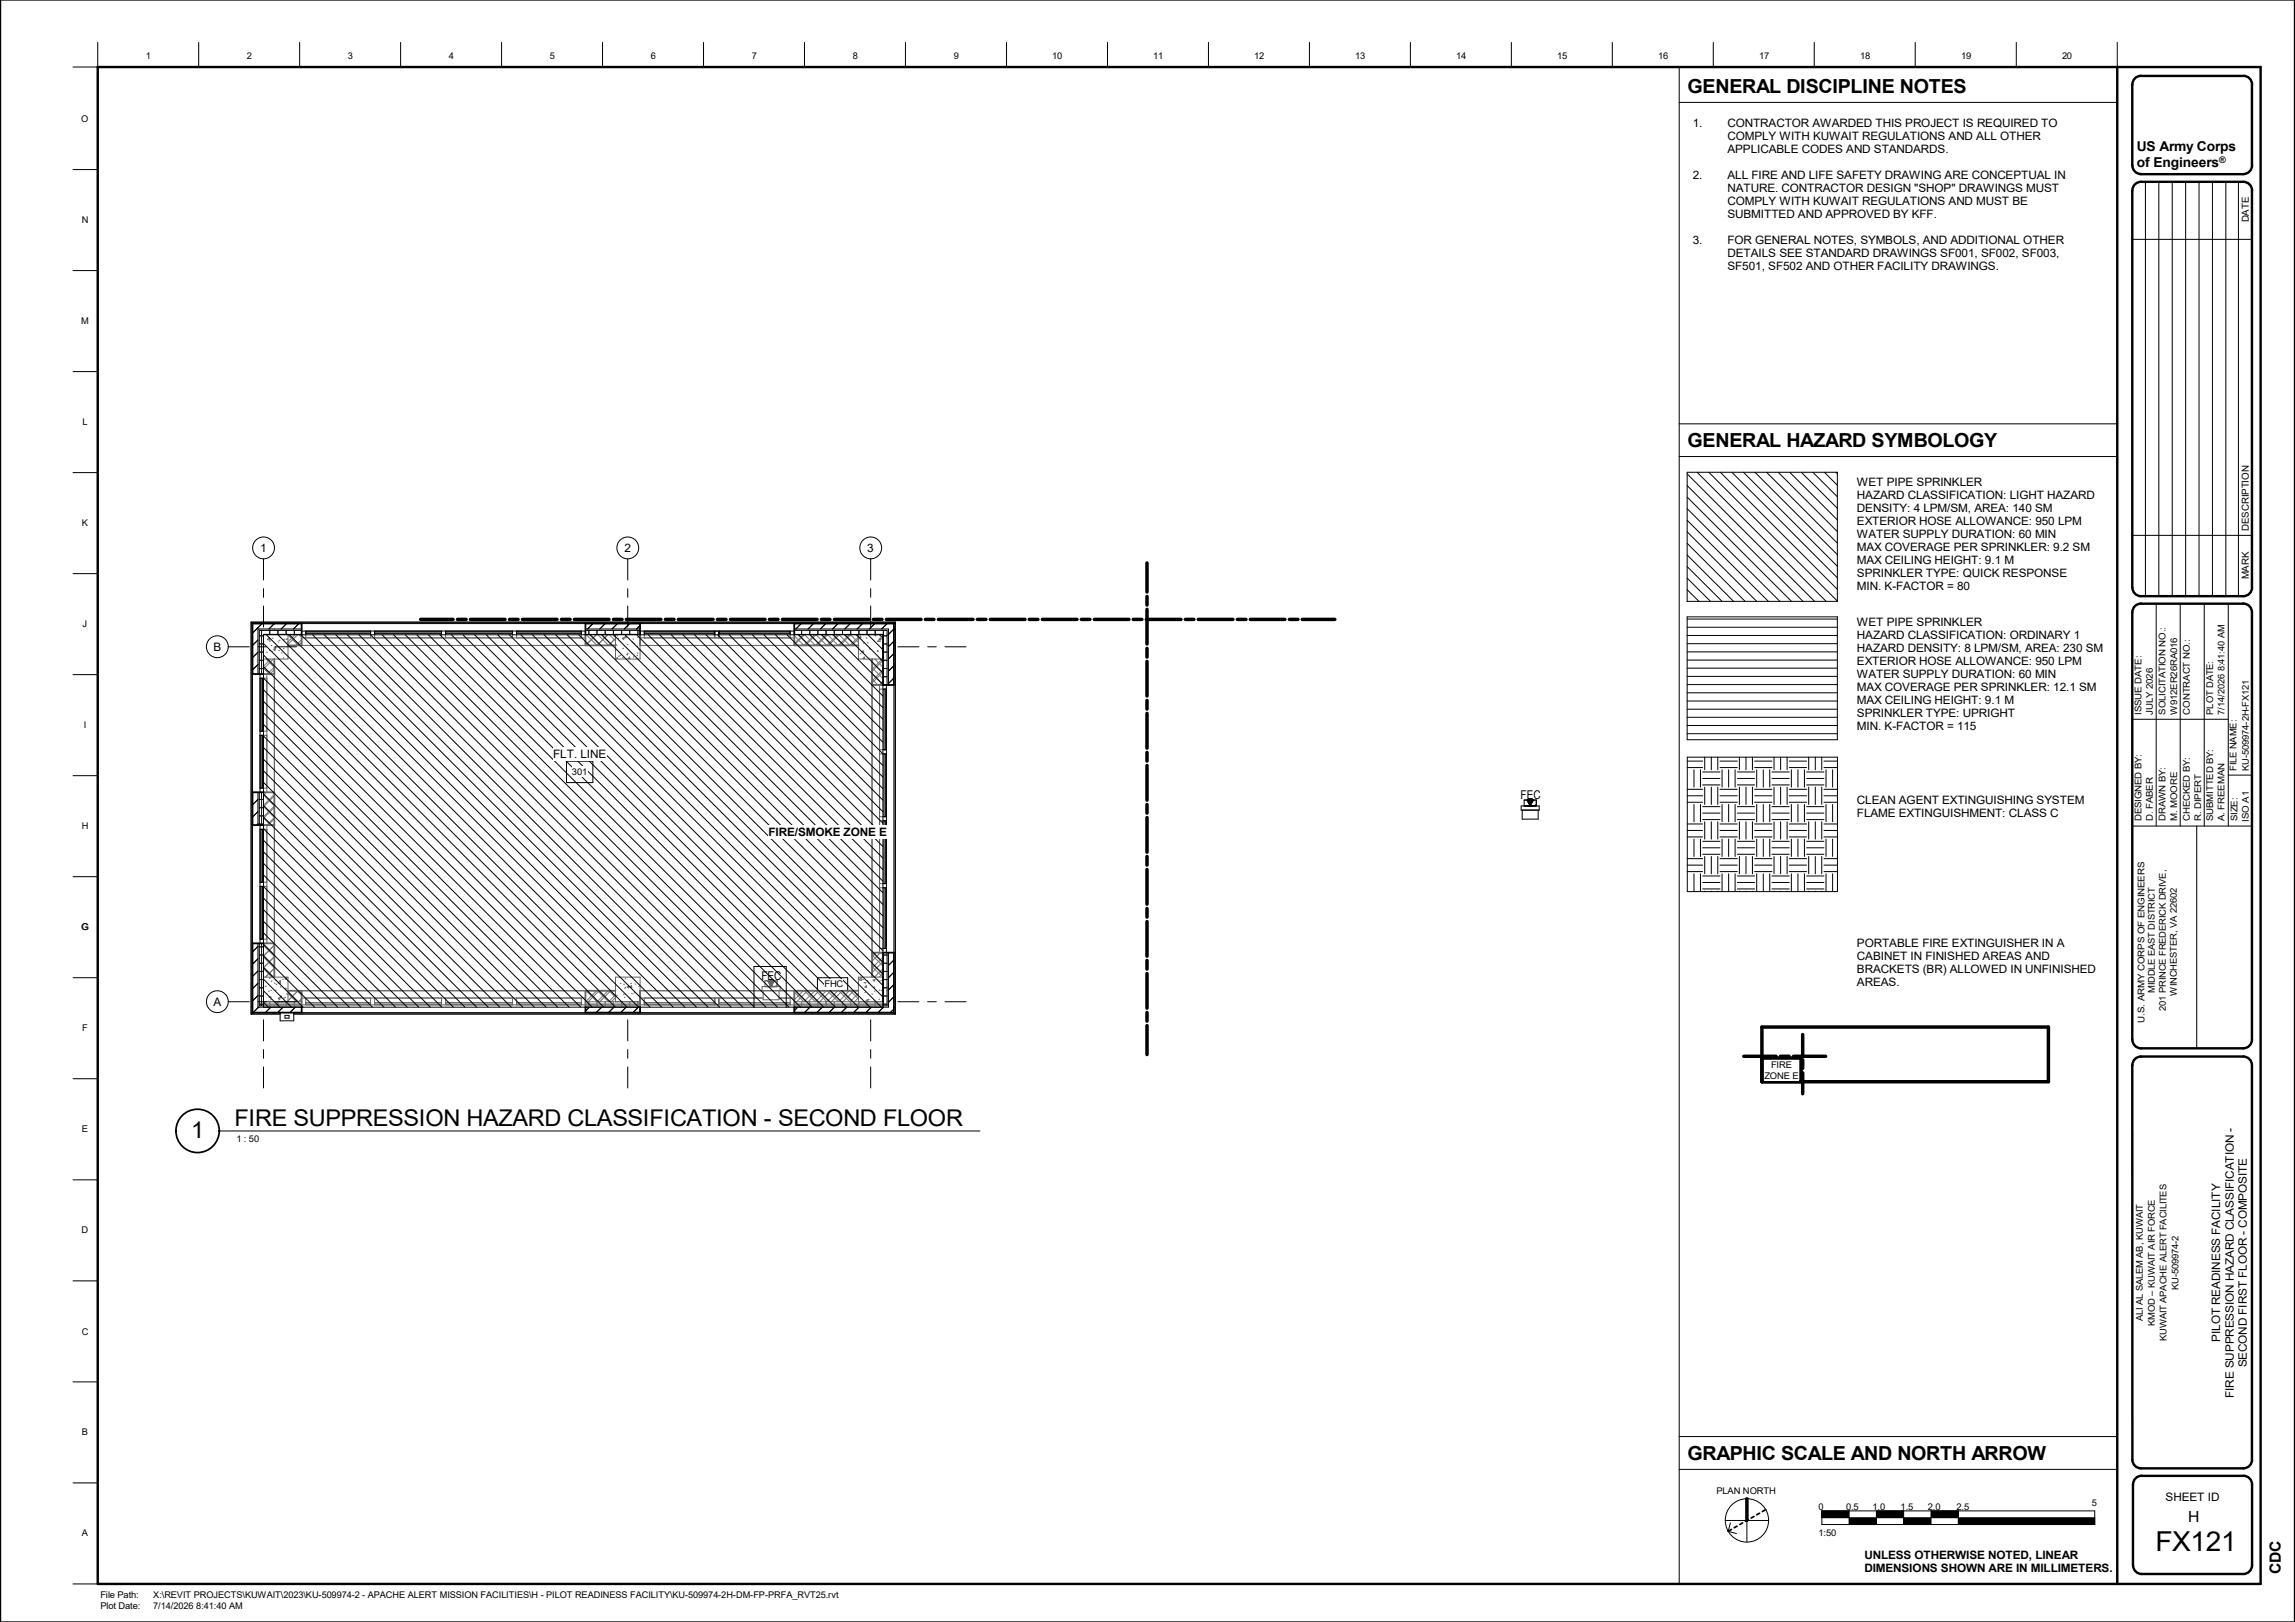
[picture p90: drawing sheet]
<svg xmlns="http://www.w3.org/2000/svg" width="841mm" height="594mm" viewBox="0 0 841 594" stroke-linecap="round" stroke-linejoin="round" font-family="sans-serif">
<defs><g id="words">
<text font-size="10.1" x="789.9" y="567.9">FX121</text>
<g font-size="8.4">
<text x="85.9" y="412.2">FIRE SUPPRESSION HAZARD CLASSIFICATION -</text>
<text x="285.1" y="412.2">SECOND FLOOR</text>
<text x="70.1" y="417">1</text>
</g>
<g font-size="7.1">
<text x="618.4" y="34">GENERAL DISCIPLINE NOTES</text>
<text x="618.4" y="163.7">GENERAL HAZARD SYMBOLOGY</text>
<text x="618.4" y="534.7">GRAPHIC SCALE AND NORTH ARROW</text>
</g>
<g font-size="5.6">
<text x="801.8" y="557.4">H</text>
<text x="835.8" y="576.7" transform="rotate(-90 835.8 576.7)">CDC</text>
</g>
<g font-size="5">
<text x="783.1" y="55.5">US Army Corps</text>
<text x="783.1" y="61.3">of Engineers</text>
</g>
<g font-size="4.4">
<text x="557.2" y="292.6">FEC</text>
<text x="279" y="358.8">FEC</text>
</g>
<g font-size="4.3">
<text x="95.3" y="202.1">1</text>
<text x="228.8" y="202.1">2</text>
<text x="317.8" y="202.1">3</text>
<text x="78.2" y="238.3">B</text>
<text x="202.7" y="277.6">FLT. LINE</text>
<text x="78.2" y="368.3">A</text>
<text x="813.6" y="491.5" transform="rotate(-90 813.6 491.5)">PILOT READINESS FACILITY</text>
<text x="793.6" y="549.7">SHEET ID</text>
</g>
<g font-size="4.2">
<text x="620.4" y="46.4">1.</text>
<text x="633.1" y="46.4">CONTRACTOR AWARDED THIS PROJECT IS REQUIRED TO</text>
<text x="633.1" y="51.2">COMPLY WITH KUWAIT REGULATIONS AND ALL OTHER</text>
<text x="633" y="56">APPLICABLE CODES AND STANDARDS.</text>
<text x="620.4" y="65.5">2.</text>
<text x="633" y="65.5">ALL FIRE AND LIFE SAFETY DRAWING ARE CONCEPTUAL IN</text>
<text x="633.1" y="70.3">NATURE. CONTRACTOR DESIGN &quot;SHOP&quot; DRAWINGS MUST</text>
<text x="633.1" y="75">COMPLY WITH KUWAIT REGULATIONS AND MUST BE</text>
<text x="633.1" y="79.8">SUBMITTED AND APPROVED BY KFF.</text>
<text x="620.4" y="89.3">3.</text>
<text x="633.1" y="89.3">FOR GENERAL NOTES, SYMBOLS, AND ADDITIONAL OTHER</text>
<text x="633.1" y="94.1">DETAILS SEE STANDARD DRAWINGS SF001, SF002, SF003,</text>
<text x="633.1" y="98.8">SF501, SF502 AND OTHER FACILITY DRAWINGS.</text>
<text x="680.5" y="177.9">WET PIPE SPRINKLER</text>
<text x="680.5" y="182.7">HAZARD CLASSIFICATION: LIGHT HAZARD</text>
<text x="680.5" y="187.5">DENSITY: 4 LPM/SM, AREA: 140 SM</text>
<text x="680.5" y="192.2">EXTERIOR HOSE ALLOWANCE: 950 LPM</text>
<text x="680.5" y="197">WATER SUPPLY DURATION: 60 MIN</text>
<text x="680.5" y="201.8">MAX COVERAGE PER SPRINKLER: 9.2 SM</text>
<text x="680.5" y="206.5">MAX CEILING HEIGHT: 9.1 M</text>
<text x="680.5" y="211.3">SPRINKLER TYPE: QUICK RESPONSE</text>
<text x="680.5" y="216">MIN. K-FACTOR = 80</text>
<text x="680.5" y="229.4">WET PIPE SPRINKLER</text>
<text x="680.5" y="234.2">HAZARD CLASSIFICATION: ORDINARY 1</text>
<text x="680.5" y="238.9">HAZARD DENSITY: 8 LPM/SM, AREA: 230 SM</text>
<text x="680.5" y="243.7">EXTERIOR HOSE ALLOWANCE: 950 LPM</text>
<text x="680.5" y="248.5">WATER SUPPLY DURATION: 60 MIN</text>
<text x="680.5" y="253.2">MAX COVERAGE PER SPRINKLER: 12.1 SM</text>
<text x="680.5" y="258">MAX CEILING HEIGHT: 9.1 M</text>
<text x="680.5" y="262.8">SPRINKLER TYPE: UPRIGHT</text>
<text x="680.5" y="267.5">MIN. K-FACTOR = 115</text>
<text x="680.5" y="294.3">CLEAN AGENT EXTINGUISHING SYSTEM</text>
<text x="680.5" y="299.1">FLAME EXTINGUISHMENT: CLASS C</text>
<text x="281.6" y="306.4">FIRE/SMOKE ZONE E</text>
<text x="680.5" y="346.8">PORTABLE FIRE EXTINGUISHER IN A</text>
<text x="680.5" y="351.5">CABINET IN FINISHED AREAS AND</text>
<text x="680.5" y="356.3">BRACKETS (BR) ALLOWED IN UNFINISHED</text>
<text x="680.5" y="361">AREAS.</text>
<text x="823.4" y="500.8" transform="rotate(-90 823.4 500.8)">SECOND FIRST FLOOR - COMPOSITE</text>
<text x="818.6" y="512" transform="rotate(-90 818.6 512)">FIRE SUPPRESSION HAZARD CLASSIFICATION -</text>
<text x="683.2" y="570.8">UNLESS OTHERWISE NOTED, LINEAR</text>
<text x="683.2" y="575.8">DIMENSIONS SHOWN ARE IN MILLIMETERS.</text>
</g>
<g font-size="3.5">
<text x="824.1" y="81.4" transform="rotate(-90 824.1 81.4)">DATE</text>
<text x="824.1" y="194.4" transform="rotate(-90 824.1 194.4)">DESCRIPTION</text>
<text x="824.1" y="212.2" transform="rotate(-90 824.1 212.2)">MARK</text>
</g>
<g font-size="3.4">
<text x="53.5" y="21.5">1</text>
<text x="90.5" y="21.5">2</text>
<text x="127.5" y="21.5">3</text>
<text x="164.5" y="21.5">4</text>
<text x="201.5" y="21.5">5</text>
<text x="238.5" y="21.5">6</text>
<text x="275.5" y="21.5">7</text>
<text x="312.5" y="21.5">8</text>
<text x="349.5" y="21.5">9</text>
<text x="385.6" y="21.5">10</text>
<text x="422.6" y="21.5">11</text>
<text x="459.6" y="21.5">12</text>
<text x="496.6" y="21.5">13</text>
<text x="533.7" y="21.5">14</text>
<text x="570.7" y="21.5">15</text>
<text x="607.7" y="21.5">16</text>
<text x="644.7" y="21.5">17</text>
<text x="681.7" y="21.5">18</text>
<text x="718.6" y="21.5">19</text>
<text x="755.6" y="21.5">20</text>
<text x="29.8" y="44.6">O</text>
<text x="29.9" y="81.6">N</text>
<text x="29.8" y="118.6">M</text>
<text x="30.2" y="155.6">L</text>
<text x="30" y="192.6">K</text>
<text x="30.3" y="229.6">J</text>
<text x="784.8" y="261.7" transform="rotate(-90 784.8 261.7)">ISSUE DATE:</text>
<text x="788.9" y="261.7" transform="rotate(-90 788.9 261.7)">JULY 2026</text>
<text x="793.6" y="261.7" transform="rotate(-90 793.6 261.7)">SOLICITATION NO.:</text>
<text x="797.8" y="261.7" transform="rotate(-90 797.8 261.7)">W912ER26RA016</text>
<text x="802.4" y="261.7" transform="rotate(-90 802.4 261.7)">CONTRACT NO.:</text>
<text x="811.1" y="261.7" transform="rotate(-90 811.1 261.7)">PLOT DATE:</text>
<text x="815.2" y="261.7" transform="rotate(-90 815.2 261.7)">7/14/2026 8:41:40 AM</text>
<text x="30.7" y="266.6">I</text>
<text x="209.6" y="283.8">301</text>
<text x="819.6" y="282.3" transform="rotate(-90 819.6 282.3)">FILE NAME:</text>
<text x="824.1" y="282.3" transform="rotate(-90 824.1 282.3)">KU-509974-2H-FX121</text>
<text x="29.9" y="303.6">H</text>
<text x="784.8" y="300.8" transform="rotate(-90 784.8 300.8)">DESIGNED BY:</text>
<text x="788.9" y="300.8" transform="rotate(-90 788.9 300.8)">D. FABER</text>
<text x="793.6" y="300.8" transform="rotate(-90 793.6 300.8)">DRAWN BY:</text>
<text x="797.8" y="300.8" transform="rotate(-90 797.8 300.8)">M. MOORE</text>
<text x="802.4" y="300.8" transform="rotate(-90 802.4 300.8)">CHECKED BY:</text>
<text x="806.6" y="300.8" transform="rotate(-90 806.6 300.8)">R. DIPERT</text>
<text x="811.1" y="300.8" transform="rotate(-90 811.1 300.8)">SUBMITTED BY:</text>
<text x="815.2" y="300.8" transform="rotate(-90 815.2 300.8)">A. FREEMAN</text>
<text x="820" y="300.8" transform="rotate(-90 820 300.8)">SIZE:</text>
<text x="824.1" y="300.9" transform="rotate(-90 824.1 300.9)">ISO A1</text>
<text x="29.8" y="340.6">G</text>
<text x="302.1" y="361.6">FHC</text>
<text x="789.7" y="363.8" transform="rotate(-90 789.7 363.8)">MIDDLE EAST DISTRICT</text>
<text x="797.7" y="364.6" transform="rotate(-90 797.7 364.6)">WINCHESTER, VA 22602</text>
<text x="793.7" y="370.2" transform="rotate(-90 793.7 370.2)">201 PRINCE FREDERICK DRIVE,</text>
<text x="30.1" y="377.6">F</text>
<text x="785.8" y="374.5" transform="rotate(-90 785.8 374.5)">U.S. ARMY CORPS OF ENGINEERS</text>
<text x="646.6" y="395.1">ZONE E</text>
<text x="649" y="391.2">FIRE</text>
<text x="30" y="414.7">E</text>
<text x="86.6" y="418.1">1 : 50</text>
<text x="29.9" y="451.7">D</text>
<text x="798.3" y="472.5" transform="rotate(-90 798.3 472.5)">KU-509974-2</text>
<text x="785.2" y="483.9" transform="rotate(-90 785.2 483.9)">ALI AL SALEM AB, KUWAIT</text>
<text x="789.7" y="485.6" transform="rotate(-90 789.7 485.6)">KMOD – KUWAIT AIR FORCE</text>
<text x="29.9" y="488.8">C</text>
<text x="794" y="491.3" transform="rotate(-90 794 491.3)">KUWAIT APACHE ALERT FACILITES</text>
<text x="30" y="525.7">B</text>
<text x="629" y="547.1">PLAN NORTH</text>
<text x="766.5" y="551.6">5</text>
<text x="666.4" y="552.9">0</text>
<text x="676.5" y="552.9">0.5</text>
<text x="686.2" y="552.9">1.0</text>
<text x="696.5" y="552.9">1.5</text>
<text x="706.5" y="552.9">2.0</text>
<text x="717" y="552.9">2.5</text>
<text x="30" y="562.7">A</text>
<text x="666.4" y="562.4">1:50</text>
<text x="36.8" y="585.4">File Path:</text>
<text x="56.1" y="585.4">X:\REVIT PROJECTS\KUWAIT\2023\KU-509974-2 - APACHE ALERT MISSION FACILITIES\H - PILOT READINESS FACILITY\KU-509974-2H-DM-FP-PRFA_RVT25.rvt</text>
<text x="36.8" y="589.5">Plot Date:</text>
<text x="56.1" y="589.5">7/14/2026 8:41:40 AM</text>
</g>
<text font-size="3.3" x="813.3" y="59.8">®</text>
</g></defs>
<g fill="none" stroke="#000" stroke-width=".37">
<path d="M618.3 177.8l42.4 42.5M618.3 173.6l46.7 46.7M618.3 173h55v47.3h-55zM621.9 173l47.3 47.3M626.2 173l47.1 47.1M630.4 173l42.9 42.9M634.7 173l38.6 38.6M638.9 173l34.4 34.4M643.1 173l30.2 30.2M647.4 173l25.9 25.9M651.6 173l21.7 21.7M655.9 173l17.4 17.4"/>
<path d="M660.1 173l13.2 13.2M664.3 173l9 8.9M668.6 173l4.7 4.7M672.8 173l.5 .5M618.3 199l21.2 21.3M618.3 194.8l25.5 25.5M618.3 190.5l29.7 29.8M618.3 186.3l34 34M618.3 182.1l38.2 38.2M618.3 216l4.3 4.3M618.3 211.8l8.5 8.5M618.3 207.5l12.8 12.8"/>
<path d="M618.3 203.3l17 17M618.3 220.2v.1M618.3 226.7h55M618.3 229.7h55M618.3 232.7h55M618.3 235.8h55M618.3 238.8h55M618.3 225.9h55v45h-55zM618.3 241.8h55M618.3 244.7h55M618.3 247.7h55M618.3 250.7h55"/>
<path d="M618.3 253.7h55M618.3 256.8h55M618.3 259.8h55M618.3 262.7h55M618.3 265.7h55M618.3 268.7h55M618.3 278.8h5.7M618.3 277.3h55.1v49.3h-55.1zM624.7 277.3v4.6M627.1 277.3v4.6M629.5 277.3v4.6M630.3 278.8h6.4"/>
<path d="M637.4 277.3v4.6M639.8 277.3v4.6M642.2 277.3v4.6M643 278.8h6.4M650.1 277.3v4.6M652.5 277.3v4.6M654.9 277.3v4.6M655.7 278.8h6.4M662.8 277.3v4.6M665.2 277.3v4.6M667.6 277.3v4.6M668.4 278.8h5"/>
<path d="M618.3 281.1h5.7M618.3 293.8h5.7M618.3 291.5h5.7M618.3 289.1h5.7M620.8 281.9v6.4M620.8 294.6v6.4M623.1 281.9v6.4M623.1 294.6v6.4M624 287.5h6.3M624 285.1h6.3M624 297.8h6.3M624 282.7h6.3"/>
<path d="M624 295.4h6.3M624.7 288.3v6.3M627.1 288.3v6.3M629.5 288.3v6.3M630.3 281.1h6.4M630.3 293.8h6.4M630.3 291.5h6.4M630.3 289.1h6.4M631.1 281.9v6.4M631.1 294.6v6.4M633.5 281.9v6.4M633.5 294.6v6.4"/>
<path d="M635.8 281.9v6.4M635.8 294.6v6.4M636.7 287.5h6.3M636.7 285.1h6.3M636.7 297.8h6.3M636.7 282.7h6.3M636.7 295.4h6.3M637.4 288.3v6.3M639.8 288.3v6.3M642.2 288.3v6.3M643 281.1h6.4M643 293.8h6.4"/>
<path d="M643 291.5h6.4M643 289.1h6.4M643.8 281.9v6.4M643.8 294.6v6.4M646.2 281.9v6.4M646.2 294.6v6.4M648.5 281.9v6.4M648.5 294.6v6.4M649.4 287.5h6.3M649.4 285.1h6.3M649.4 297.8h6.3M649.4 282.7h6.3"/>
<path d="M649.4 295.4h6.3M650.1 288.3v6.3M652.5 288.3v6.3M654.9 288.3v6.3M655.7 281.1h6.4M655.7 293.8h6.4M655.7 291.5h6.4M655.7 289.1h6.4M656.5 281.9v6.4M656.5 294.6v6.4M658.9 281.9v6.4M658.9 294.6v6.4"/>
<path d="M661.2 281.9v6.4M661.2 294.6v6.4M662.1 287.5h6.3M662.1 285.1h6.3M662.1 297.8h6.3M662.1 282.7h6.3M662.1 295.4h6.3M662.8 288.3v6.3M665.2 288.3v6.3M667.6 288.3v6.3M668.4 281.1h5M668.4 293.8h5"/>
<path d="M668.4 291.5h5M668.4 289.1h5M669.2 281.9v6.4M669.2 294.6v6.4M671.6 281.9v6.4M671.6 294.6v6.4M618.3 306.5h5.7M618.3 319.2h5.7M618.3 304.2h5.7M618.3 316.9h5.7M618.3 301.8h5.7M618.3 314.5h5.7"/>
<path d="M620.8 307.3v6.4M623.1 307.3v6.4M624 300.2h6.3M624 312.9h6.3M624 310.5h6.3M624 308.1h6.3M624.7 301v6.3M624.7 313.7v6.3M627.1 301v6.3M627.1 313.7v6.3M629.5 301v6.3M629.5 313.7v6.3"/>
<path d="M630.3 306.5h6.4M630.3 319.2h6.4M630.3 304.2h6.4M630.3 316.9h6.4M630.3 301.8h6.4M630.3 314.5h6.4M631.1 307.3v6.4M633.5 307.3v6.4M635.8 307.3v6.4M636.7 300.2h6.3M636.7 312.9h6.3M636.7 310.5h6.3"/>
<path d="M636.7 308.1h6.3M637.4 301v6.3M637.4 313.7v6.3M639.8 301v6.3M639.8 313.7v6.3M642.2 301v6.3M642.2 313.7v6.3M643 306.5h6.4M643 319.2h6.4M643 304.2h6.4M643 316.9h6.4M643 301.8h6.4"/>
<path d="M643 314.5h6.4M643.8 307.3v6.4M646.2 307.3v6.4M648.5 307.3v6.4M649.4 300.2h6.3M649.4 312.9h6.3M649.4 310.5h6.3M649.4 308.1h6.3M650.1 301v6.3M650.1 313.7v6.3M652.5 301v6.3M652.5 313.7v6.3"/>
<path d="M654.9 301v6.3M654.9 313.7v6.3M655.7 306.5h6.4M655.7 319.2h6.4M655.7 304.2h6.4M655.7 316.9h6.4M655.7 301.8h6.4M655.7 314.5h6.4M656.5 307.3v6.4M658.9 307.3v6.4M661.2 307.3v6.4M662.1 300.2h6.3"/>
<path d="M662.1 312.9h6.3M662.1 310.5h6.3M662.1 308.1h6.3M662.8 301v6.3M662.8 313.7v6.3M665.2 301v6.3M665.2 313.7v6.3M667.6 301v6.3M667.6 313.7v6.3M668.4 306.5h5M668.4 319.2h5M668.4 304.2h5"/>
<path d="M668.4 316.9h5M668.4 301.8h5M668.4 314.5h5M669.2 307.3v6.4M671.6 307.3v6.4M620.8 320v6.4M623.1 320v6.4M624 325.6h6.3M624 323.2h6.3M624 320.8h6.3M624.7 326.4v.2M627.1 326.4v.2"/>
<path d="M629.5 326.4v.2M631.1 320v6.4M633.5 320v6.4M635.8 320v6.4M636.7 325.6h6.3M636.7 323.2h6.3M636.7 320.8h6.3M637.4 326.4v.2M639.8 326.4v.2M642.2 326.4v.2M643.8 320v6.4M646.2 320v6.4"/>
<path d="M648.5 320v6.4M649.4 325.6h6.3M649.4 323.2h6.3M649.4 320.8h6.3M650.1 326.4v.2M652.5 326.4v.2M654.9 326.4v.2M656.5 320v6.4M658.9 320v6.4M661.2 320v6.4M662.1 325.6h6.3M662.1 323.2h6.3"/>
<path d="M662.1 320.8h6.3M662.8 326.4v.2M665.2 326.4v.2M667.6 326.4v.2M669.2 320v6.4M671.6 320v6.4"/>
</g>
<path d="M281.4 359.2h2.4v2.1h-2.4z" fill="#656565"/>
<path d="M559.6 293h2.4v2.1h-2.4z" fill="#000"/>
<g fill="#fff">
<path d="M94.5 368.9h233.1v2h-233.1z"/>
<path d="M105.5 362.9h209.1v4h-209.1z"/>
<path d="M96.6 366.9h228.5v1.5h-228.5z"/>
<path d="M325.6 230.4h2v138.5h-2z"/>
<path d="M319.6 241.4h4v116.5h-4z"/>
<path d="M323.6 232.4h1.5v134.5h-1.5z"/>
<path d="M105.5 232.4h209.1v4h-209.1z"/>
<path d="M94.5 228.4h233.1v2h-233.1z"/>
<path d="M96.6 230.9h228.5v1.5h-228.5z"/>
<path d="M96.6 241.4h3.9v116.5h-3.9z"/>
<path d="M92.5 228.4h2v142.5h-2z"/>
<path d="M95 230.9h1.6v137.5h-1.6z"/>
<path d="M225.6 357.9h9v9h-9z"/>
<path d="M96.6 357.9h8.9v9h-8.9z"/>
<path d="M96.6 232.4h8.9v9h-8.9z"/>
<path d="M314.6 232.4h9v9h-9z"/>
<path d="M314.6 357.9h9v9h-9z"/>
<path d="M225.6 232.4h9v9h-9z"/>
</g>
<g fill="none" stroke="#747474" stroke-width=".37">
<path d="M105.5 232.6l3.8 3.8M109.1 232.5l-3.6 3.5M109.6 232.5l.9 .9M110.5 235.2l-1.1 1.2M214.5 236.3l.1 .1M214.9 232.5l3.9 3.9 3.9-3.9M218.5 232.5l-3.9 3.9M219.1 232.5l3.9 3.9M223.3 232.5l2.3 2.2M225.6 233.9l-2.5 2.5M291.1 232.9l3.5 3.5M294.3 232.5l-3.2 3.2"/>
<path d="M294.9 232.5l3.9 3.9M298.5 232.5l-3.9 3.9M299.1 232.5l3.9 3.9M302.7 232.5l-3.9 3.9M303.3 232.5l3.9 3.9M306.9 232.5l-3.9 3.9M307.5 232.5l3.9 3.9M311.1 232.5l-3.8 3.9M311.7 232.5l2.9 2.8M314.6 233.3l-3.2 3.1M96.6 244.6l2.2 2.3M97.5 241.4l3 3"/>
<path d="M100.2 241.4l-3.6 3.6M100.5 245.2l-1.6 1.7M319.6 248.8l2.1 2.1M319.6 244.6l4 3.9M320.6 241.4l3 2.9M323.3 241.4l-3.7 3.7M323.6 245.3l-4 4M323.6 249.5l-1.4 1.4M96.6 299.4l2.8 2.8M96.6 295.2l3.9 4M96.6 291l3.9 4M97.7 290.2l-1.1 1.1"/>
<path d="M100 290.2l.5 .5M100.5 291.5l-3.9 4M100.5 295.7l-3.9 4M100.5 299.9l-2.2 2.3M96.6 354.1l3.7 3.8M96.6 349.9l3.9 4M96.6 345.7l3.9 4M97.1 345.5l-.5 .5M100.5 350.5l-3.9 4M100.5 354.7l-3.2 3.2M100.5 346.2l-3.9 4.1M319.6 354l3.9 3.9"/>
<path d="M319.6 349.8l4 4M321.1 348.9l-1.5 1.5M322.9 348.9l.7 .7M323.6 354.8l-3.1 3.1M323.6 350.6l-4 4M96.6 367.8h13.9M98.8 366.9v1.5M101.9 366.9v1.5M104.9 366.9v1.5M105.5 363.1l3.9 3.8 1.1-1.2M107.9 366.9v1.5M109.2 362.9l-3.7 3.6"/>
<path d="M109.6 362.9l.9 1M214.5 366.9h.1M214.5 367.8h20.1M214.8 362.9l4 4M215.8 366.9v1.5M218.6 362.9l-4 4M218.8 366.9v1.5M219 362.9l4 4M221.8 366.9v1.5M222.8 362.9l-4 4M223.2 362.9l2.4 2.4M224.8 366.9v1.5"/>
<path d="M225.6 364.4l-2.5 2.5M227.8 366.9v1.5M230.8 366.9v1.5M233.8 366.9v1.5M291.1 363.4l3.5 3.5M291.1 367.8h32.5M293.8 366.9v1.5M294.4 362.9l-3.3 3.3M294.8 362.9l4 4M296.8 366.9v1.5M298.6 362.9l-4 4M299 362.9l4 4"/>
<path d="M299.7 366.9v1.5M302.7 366.9v1.5M302.8 362.9l-4 4M303.2 362.9l4 4M305.7 366.9v1.5M307 362.9l-4 4M307.4 362.9l4 4M308.7 366.9v1.5M311.2 362.9l-3.9 4M311.6 362.9l3 2.9M311.7 366.9v1.5M314.6 363.8l-3.2 3.1"/>
<path d="M314.7 366.9v1.5M317.7 366.9v1.5M320.7 366.9v1.5"/>
</g>
<g fill="none" stroke="#737373" stroke-width=".37">
<path d="M105.7 232.5l3.9 3.9M108.1 232.5l-2.6 2.5M110 232.5l.5 .5M110.5 234.3l-2 2.1M214.5 235.2l1.2 1.2M216.1 232.5l3.9 3.9M218.4 232.5l-3.9 3.8M220.3 232.5l3.9 3.9M222.7 232.5l-3.9 3.9M224.6 232.5l1 1M225.6 233.8l-2.6 2.6M291.1 235.3l1 1.1"/>
<path d="M292.4 232.5l3.9 3.9M294.8 232.5l-3.7 3.7M296.7 232.5l3.9 3.9M299 232.5l-3.9 3.9M300.9 232.5l3.9 3.9M303.3 232.5l-3.9 3.9M305.2 232.5l3.9 3.9M307.5 232.5l-3.9 3.9M309.4 232.5l3.9 3.9M311.8 232.5l-3.9 3.9M313.7 232.5l.9 .9M314.6 233.9l-2.5 2.5"/>
<path d="M96.6 244.5l2.3 2.4M97.7 241.4l2.8 2.9M99.2 241.4l-2.6 2.7M100.5 244.3l-2.5 2.6M319.6 246.9l4 4M319.6 242.6l4 4M319.8 241.4l-.2 .3M322.6 241.4l1 1M323.6 241.9l-4 4M323.6 246.2l-4 3.9M323.6 250.4l-.5 .5M96.6 291.2l3.9 4-3.9 4"/>
<path d="M96.6 299.6l2.5 2.6M96.6 295.4l3.9 4M97.1 290.2l-.5 .5M99.8 290.2l.7 .7M100.5 291l-3.9 4M100.5 299.5l-2.7 2.7M96.6 346.3l3.9 4.1-3.9 4M96.6 354.8l3.1 3.1M96.6 350.6l3.9 4M96.9 345.5l-.3 .4M100 345.5l.5 .6-3.9 4M100.5 354.6l-3.3 3.3"/>
<path d="M319.6 357.2l.7 .7M319.6 352.9l4 4.1M319.7 348.9l3.9 3.8M322.7 348.9l-3.1 3.1M323.6 356.5l-1.4 1.4M323.6 352.2l-4 4M96.6 367.8h13.9M98.8 366.9v1.5M101.9 366.9v1.5M104.9 366.9v1.5M105.5 363.8l3.1 3.1M107.9 366.9v1.5"/>
<path d="M108.9 362.9l1.6 1.7M109.2 362.9l-3.7 3.7M110.5 365.8l-1 1.1M214.5 366.7l.2 .2M214.5 367.8h20.1M215 362.9l3.9 4M215.3 362.9l-.8 .7M215.8 366.9v1.5M218.8 366.9v1.5M219.2 362.9l4 4M219.5 362.9l-3.9 4M221.8 366.9v1.5"/>
<path d="M223.4 362.9l2.2 2.1M223.8 362.9l-4 4M224.8 366.9v1.5M225.6 365.4l-1.6 1.5M227.8 366.9v1.5M230.8 366.9v1.5M233.8 366.9v1.5M291.1 366.9h.1M291.1 367.8h32.5M291.3 362.9l4 4M291.7 362.9l-.6 .6M293.8 366.9v1.5"/>
<path d="M295.6 362.9l4 4M295.9 362.9l-4 4M296.8 366.9v1.5M299.7 366.9v1.5M299.8 362.9l4 4M300.2 362.9l-4 4M302.7 366.9v1.5M304 362.9l4.1 4M304.4 362.9l-4 4M305.7 366.9v1.5M308.3 362.9l4 4M308.7 362.9l-4 4"/>
<path d="M308.7 366.9v1.5M311.7 366.9v1.5M312.5 362.9l2.1 2M312.9 362.9l-4 4M314.6 365.5l-1.5 1.4M314.7 366.9v1.5M317.7 366.9v1.5M320.7 366.9v1.5"/>
</g>
<g fill="none" stroke="#656565" stroke-width=".37">
<path d="M96.6 234.9l.1 .1M97.7 238.8l.3 .2M98.7 233.5l.1 .9-.8-.1zM99 238.2l-.3 .1M99.1 234.8l-.3 .1M99.4 236.3l.3 .3M99.7 233.7l.3 .1M99.9 238.5l-.3 .1M100.2 237.9l.7-.2-.2 .6zM100.9 236.8l.1 .6h-.5zM101.9 235l.3 .2M102.4 238.2l-.2 .1"/>
<path d="M102.6 234.5l-.3 .1M103.1 239.1l.3 .1M104.1 237.5l-.3 .2M104.2 234.1l-.2 .2M105.2 234.2l-.4 .1M105.2 233.9l.3 .2M105.3 235.3l.2 .2M105.5 232.5v8.9h-8.9M110.5 232.5v3.9h104v-3.9M110.5 233.6h104M112.1 232.5v1.1M135.8 232.5v1.1"/>
<path d="M137.3 232.5v1.1M161.8 232.5v1.1M163.3 232.5v1.1M187.8 232.5v1.1M189.3 232.5v1.1M213 232.5v1.1M225.6 232.5v8.9h9v-8.9M225.8 236.1l.3 .3M226.4 232.9h-.3M226.5 233.8l.2 .1M228 233.8l.8-.3-.2 .6zM228.5 237.4l-.3 .2"/>
<path d="M228.6 234l-.3 .2M229.3 233l.1 .6h-.6zM229.3 232.9l.3 .2M229.7 239.7l.3 .2M229.9 239.2l.3 .2M230 239.7h-.3M230.1 236.1h-.3M231.8 235.1l.2 .3M231.9 234l.3 .1M232.7 235.7l-.4 .1M233.6 240l-.2 .2M233.8 236.6l-.3 .2"/>
<path d="M233.8 239.2h-.3M233.9 233.3l-.3 .2M234.6 237.7l-.5 .2 .5 .3M234.6 233.6h56.5M236.1 232.5v1.1M261.8 232.5v1.1M262 232.5v1.1M263.3 232.5v1.1M263.6 232.5v1.1M289.6 232.5v1.1M291.1 232.5v3.9h-56.5M314.6 232.5v8.9h9"/>
<path d="M314.7 233.8l.3 .2M315.3 233l.2 .6h-.6zM315.5 239.4l-.3 .1M315.7 238.7l.7-.3-.2 .6zM316.6 238.8l-.2 .2M316.7 235.4l-.2 .2M317.4 233.6l.3 .2M318.2 235.4l-.4 .1M318.6 237.3l.2 .2M318.7 237.7l.3 .1M320.6 232.7l.3 .3M320.7 232.5l.3 .2"/>
<path d="M321.8 238.2l-.3 .1M321.9 234.8l-.3 .2M321.9 238.6h-.3M322.4 234.1l.1 .9-.9-.1zM322.6 233.6l.1 .7-.5-.1zM322.8 233.8l.3 .2M96.6 246.9h3.9M96.6 248.4h1.2M97.8 246.9v43.3M100.5 241.4v116.5M104 240.9l-.3 .2M225.9 241.4l-.3-.3 .7-.2-.2 .5"/>
<path d="M226.7 240.3l.2 .2M227.5 240l-.4 .1M228.4 240.7l-.3 .3M230.7 240.6l.1 .7-.6-.1zM232.1 240.5l.2 .2M316.7 240.6l.2 .7-.6-.1zM319.6 241.4v116.5M319.6 250.9h4M322.3 250.9v98M322.3 252.4h1.3M96.6 267.8h1.2M96.6 269.3h1.2"/>
<path d="M322.3 274.6h1.3M322.3 276.1h1.3M96.6 288.7h1.2M96.6 290.2h3.9M322.3 299.1h1.3M96.6 302.2h3.9M96.6 303.7h1.2M97.8 302.2v43.3M322.3 300.7h1.3M96.6 323.1h1.2M96.6 324.7h1.2M322.3 323.6h1.3"/>
<path d="M322.3 325.2h1.3M96.6 345.5h3.9M96.6 344h1.2M96.6 357.9h8.9v9M98.7 358.2l.3 .2M99.7 359.3l-.3 .2M101.4 359h-.4M102.7 359.2l.1 .9-.9-.1zM103.9 358.6l-.3 .1M104.5 358.3l.7-.3-.2 .6zM104.9 358.5l-.3 .2M229.3 358.4l-.2 .2"/>
<path d="M281.3 359.2l1.3 2.1M283.8 359.2l-1.2 2.1M315.6 358.1l.1 .9-1-.1zM316.1 358.6l.3 .2M316.9 359.9h-.3M317.3 359.9l-.3 .2M317.9 359.2l.2 .2M318.3 360l.2 .1M319.6 348.9h4M319.9 359l.7-.3-.2 .6zM321.5 358.8l.3 .2M322.3 347.4h1.3"/>
<path d="M322.6 359.2l-.3 .2M323.4 359l-.4 .1M323.6 357.9h-9v9M96.6 361.3v.3M96.6 366.9h13.9M96.6 368.4h13.9M97.3 361.1l.2 .2M98.6 366.7h-.3M98.6 365.2l.2 .2M98.7 363l-.3 .1M99.1 365l.3 .3M99.4 366l-.3 .2"/>
<path d="M99.5 362.7l-.2 .1M100.5 360l.3 .2M101.2 360.4l.2 .3M101.3 362.7h-.4M102 365.6l.7-.3-.2 .7zM102.4 366.2h-.3M102.7 361.4l.3 .2M103 364.8l.2 .6h-.7zM104 365.4l.2 .2M104.7 365.3l-.3 .2M104.8 361.9l-.3 .2M105 364l.3 .2"/>
<path d="M105.1 362.2h-.3M105.5 362.9h120.1M110.5 362.9v6M110.5 365.5h104M110.5 368h104M112.1 367.2h23.7M112.1 367.7h23.7M112.1 365.5v2.5M135.8 365.5v2.5M137.3 367.2h24.5M137.3 367.7h24.5M137.3 365.5v2.5"/>
<path d="M161.8 365.5v2.5M163.3 367.2h24.5M163.3 367.7h24.5M163.3 365.5v2.5M187.8 365.5v2.5M189.3 367.2h23.7M189.3 367.7h23.7M189.3 365.5v2.5M213 365.5v2.5M214.5 366.9h20.1M214.5 368.4h20.1M214.5 362.9v6"/>
<path d="M225.6 365.5h.1M225.6 364.8l.2 .2M225.6 366.9v-9h9v11M226.2 364.5h-.3M227.3 360.1l.3 .2M227.5 366.6l.3 .2M228.8 364.2h-.4M228.9 360.5h-.3M229 361.6l.3 .2M229.1 365.2l-.3 .2M229.2 361.8l-.3 .2M229.8 361.5l.7-.3-.2 .6z"/>
<path d="M230.7 365.5l.3 .2M231.4 361l.1 .7-.6-.1zM231.4 360.2h-.3M231.5 363.8l.2 .2M232.6 363.6l-.3 .1M232.7 360.3l.3 .2M232.9 366.9h.1M234.3 364.4l-.3 .3M234.4 361.1l-.3 .2M234.6 362.9h80M234.6 365.5h45.1M234.6 368h56.5"/>
<path d="M236.1 365.5v2.5M236.1 367.2h25.7M236.1 367.7h25.7M261.8 365.5v2.5M262 365.5v2.5M263.3 365.5v2.5M263.6 367.2h26M263.6 367.7h26M263.6 365.5v2.5M279.3 362.9v-1.5h6.6v1.5M279.7 362.9v3.3h5.8v-3.3M280.3 361.3v-2.1h4.5v2.1"/>
<path d="M281.8 361.4h.8M282.2 361.2v.2M282.3 361.2v.2M282.4 361.2h.1M282.4 361.2v.2M282.5 361.2h.1M282.5 361.4h.1M282.5 361.3v.1M282.8 361.4h.5M282.9 361.2v.2M283 361.2v.2M284.3 361.4l.1-.3 .2 .3"/>
<path d="M285.5 365.5h5.6M289.6 365.5v2.5M291.1 366.9h32.5M291.1 368.4h32.5M291.1 362.9v6M314.6 362.6l.1 .1M317.1 366.7l-.3 .2M317.2 363.3l-.3 .2M317.5 361l.1 .7-.7-.1zM317.5 366.4l.7-.3-.2 .6zM318.3 366l.2 .2M319.5 364l.3 .2"/>
<path d="M320.3 361.4l.3 .3M320.5 366.7h-.2M320.7 363l-.3 .1M322.3 365.9l-.2 .2M322.5 362.5l-.3 .3M323.3 362.7l-.4 .1"/>
</g>
<g fill="none" stroke="#656565" stroke-width=".63">
<path d="M110.5 232.5v3.9h-5M214.5 232.5v3.9h11.1M234.6 232.5v3.9M291.1 232.5v3.9h23.5M100.5 241.4v5.5h-3.9M319.6 241.4v9.5h4M96.6 290.2h3.9v12h-3.9M96.6 345.5h3.9v12.4M323.6 348.9h-4v9M105.5 362.9h5v6M225.6 362.9h-11.1v6M234.6 362.9v6"/>
<path d="M314.6 362.9h-23.5v6"/>
</g>
<g fill="none" stroke="#000" stroke-width=".37">
<path d="M615.4 24.6v555.5M92 227.9l.5 .5M92 227.9h236.1M92 227.9v143.5M94.5 234.4l-2 2M94.5 238.9l-2 2M96.1 228.4l-3.6 3.5M96.6 239.9l129 129M96.6 235.7l133.2 133.2M96.6 232.5h227M97.6 232.5l136.4 136.4M100.5 228.4l-1.9 2"/>
<path d="M101.9 232.5l136.4 136.4M105 228.4l-2 2M105.5 232.4v.1M106.1 232.5l136.4 136.4M109.5 228.4l-2 2M110.3 232.5l136.4 136.4M110.5 232.5v-4.1h104v4.1M110.5 232.4h-13.9v136.5M110.5 230.4h-16v16.5M110.5 230.9h-15.5v16M110.5 231.1h104M112.1 231.5h23.7"/>
<path d="M112.1 232h23.7M112.1 231.1v1.4M114.6 232.5l136.4 136.4M118.8 232.5l136.4 136.4M123.1 232.5l136.4 136.4M127.3 232.5l136.4 136.4M131.5 232.5l136.4 136.4M135.8 231.1v1.4l136.4 136.4M137.3 231.5h24.5M137.3 232h24.5M137.3 231.1v1.4M140 232.5l136.4 136.4"/>
<path d="M144.2 232.5l136.5 136.4M148.5 232.5l136.4 136.4M152.7 232.5l136.4 136.4M157 232.5l136.4 136.4M161.2 232.5l136.4 136.4M161.8 231.1v1.4M163.3 231.5h24.5M163.3 232h24.5M163.3 231.1v1.4M165.4 232.5l136.5 136.4M169.7 232.5l136.4 136.4M173.9 232.5l136.4 136.4"/>
<path d="M178.2 232.5l136.4 136.4M182.4 232.5l136.4 136.4M186.6 232.5l136.4 136.4M187.8 231.1v1.4M189.3 231.5h23.7M189.3 232h23.7M189.3 231.1v1.4M190.9 232.5l132.7 132.7M195.1 232.5l128.5 128.4M199.4 232.5l124.2 124.2M203.6 232.5l120 119.9M207.9 232.5l115.7 115.7"/>
<path d="M212.1 232.5l111.5 111.5M213 231.1v1.4M214.5 232.4h20.1M214.5 230.4h20.1M214.5 230.9h20.1M216.3 232.5l107.3 107.2M217.3 228.4l-2 2M220.6 232.5l103 103M221.8 228.4l-2 2M224.8 232.5l98.8 98.8M225.6 232.4v.1M226.3 228.4l-2 2"/>
<path d="M229.1 232.5l94.5 94.5M230.8 228.4l-2 2M233.3 232.5l90.3 90.2M234.6 229.1l-1.3 1.3M234.6 232.5v-4.1h56.5v4.1M234.6 231.1h56.5M236.1 231.5h25.7M236.1 232h25.7M236.1 231.1v1.4M237.5 232.5l86.1 86M241.8 232.5l81.8 81.8M246 232.5l77.6 77.5"/>
<path d="M250.3 232.5l73.3 73.3M254.5 232.5l69.1 69M258.7 232.5l64.9 64.8M261.8 231.1v1.4M262 231.1v1.4M263 232.5l60.6 60.6M263.3 231.1v1.4M263.6 231.5h26M263.6 232h26M263.6 231.1v1.4M267.2 232.5l56.4 56.3M271.4 232.5l52.2 52.1"/>
<path d="M275.7 232.5l47.9 47.9M280 232.5l43.6 43.6h1.2M284.2 232.5l39.4 39.4M288.4 232.5l35.2 35.1M289.6 231.1v1.4M291.1 230.4h34.5v20.5M291.1 232.4h32.5v136.5M291.1 230.9h34v20M292.7 232.5l30.9 30.9M293.6 228.4l-2 2M296.9 232.5l26.7 26.7M298.1 228.4l-2 2"/>
<path d="M301.2 232.5l22.4 22.4M302.6 228.4l-2 2M305.4 232.5l18.2 18.2M307.1 228.4l-2 2M309.6 232.5l14 13.9M311.6 228.4l-2 2M313.9 232.5l9.7 9.7M314.6 232.4v.1M315.5 232.4h.1M316.1 228.4l-2 2M318.1 232.5l5.5 5.5M320.6 228.4l-2 2"/>
<path d="M320.7 232.5h.1M322.3 232.5l1.3 1.2M325.1 228.4l-2 2M327.6 230.4h.1M327.6 230.4l-2 2M327.6 234.9l-2 2M327.6 239.4l-2 1.9M328.1 227.9l-.5 .5M328.1 227.9v143.5M94.5 243.4l-2 2M95.3 248.4h1.3l120.4 120.5M95.3 246.9v43.3"/>
<path d="M95.7 248.4v19.4M96.2 248.4v19.4M96.6 256.9l112 112M96.6 252.6l116.2 116.3M96.6 244.1l124.7 124.8M96.6 246.9h-4.1v43.3M323.6 250.9h4v98h-4M323.6 252.4h1.2M323.9 252.4v22.2M324.4 252.4v22.2M324.8 250.9v98M327.6 243.8l-2 2"/>
<path d="M327.6 248.3l-2 2.1M95.3 267.8h1.3M95.3 269.3h1.3M95.7 269.3v19.4M96.2 269.3v19.4M96.6 278.1l90.8 90.8M96.6 273.8l95 95.1M96.6 269.6l99.2 99.3M96.6 265.3l103.5 103.6M96.6 261.1l107.7 107.8M323.6 274.6h1.2M323.9 276.1v23"/>
<path d="M324.4 276.1v23M92.5 290.2h4.1M92.6 290.2l-.1 .1M94.5 292.8l-2 2M94.5 297.3l-2 2M94.5 290.2v12M95 290.2v12M95.3 288.7h1.3M96.6 299.3l69.6 69.6M96.6 295l73.8 73.9M96.6 290.8l78.1 78.1M96.6 286.6l82.3 82.3"/>
<path d="M96.6 282.3l86.5 86.6M323.6 299.1h1.2M557.4 295.2h6.6v1.5h-6.6zM557.8 296.7v3.3h5.9v-3.3M558.5 293h4.5v2.1h-4.5zM559.6 293l1.1 2.1M560 295.1v.1M560.4 295.1v.1M560.5 295.1v.1M560.6 295.1h.1M560.6 295.1v.1M560.7 295.1h.1"/>
<path d="M560.7 295.2h.1M560.7 295.1v.1M560.8 295.1v.1M561 295.1v.1M561.1 295.1v.1M561.2 295.1v.1M561.4 295.1v.1M561.5 295.1v.1M562 293l-1.3 2.1M562.5 295.2l.1-.3 .2 .3M94.5 301.8l-.4 .4M95.3 302.2v43.3"/>
<path d="M95.3 303.7h1.3M95.7 303.7v19.4M96.2 303.7v19.4M96.6 316.2l52.6 52.7M96.6 312l56.9 56.9M96.6 307.8l61.1 61.1M96.6 303.5l65.3 65.4M96.6 302.2h-4.1v43.3h4.1M323.6 300.7h1.2M323.9 300.7v22.9M324.4 300.7v22.9M95.3 324.7h1.3l44.1 44.2"/>
<path d="M95.3 323.1h1.3M95.7 324.7v19.3M96.2 324.7v19.3M96.6 337.4l31.4 31.5M96.6 333.2l35.6 35.7M96.6 329l39.9 39.9M96.6 320.5l48.3 48.4M323.6 323.6h1.2M323.6 325.2h1.2M323.9 325.2v22.2M324.4 325.2v22.2M92.5 357.9v4.6"/>
<path d="M94.5 351.2l-2 1.9M94.5 346.6l-2 2.1M94.5 355.6l-2 2M94.5 345.5v23.4h231.1v-20M95 345.5v22.9h1.6M95.3 344h1.3M96.6 358.6l10.2 10.3M96.6 354.4l14.4 14.5M96.6 350.1l18.7 18.8M96.6 345.9l22.9 23M96.6 341.7l27.2 27.2M323.6 347.4h1.2"/>
<path d="M325.1 348.9v19.5h-1.5M325.8 348.9l-.2 .2M327.6 356.1l-2 2M327.6 351.6l-2 2M92 371.4h10.7M92.5 370.9l-.5 .5M94.5 360.1l-2 2M94.5 364.6l-2 2M94.7 368.9l-1.9 2M96.6 367.1l1.7 1.8M96.6 362.9l6 6M99.2 368.9l-2 2"/>
<path d="M102.7 370.9h5v3h-5zM103.7 368.9l-2 2M104.4 371.9h1.5v1h-1.5zM107.7 371.4h220.4M108.2 368.9l-2 2M110.5 368.9v2h104v-2M216 368.9l-1.5 1.4M220.5 368.9l-2 2M225 368.9l-2 2M229.4 368.9l-1.9 2M233.9 368.9l-2 2M234.6 368.9v2h56.5v-2"/>
<path d="M276.3 369v-15h11.8v15M292.3 368.9l-1.2 1.3M296.8 368.9l-2 2M299.6 362.5v-4.4h11v4.4M301.3 368.9l-2 2M305.8 368.9l-2 2M310.3 368.9l-2 2M314.8 368.9l-2 2M319.3 368.9l-2 2M323.8 368.9l-2 2M327.6 360.6l-2 2M327.6 369.6l-1.3 1.3"/>
<path d="M327.6 365.1l-2 2M327.6 370.9l.5 .5"/>
</g>
<g fill="none" stroke="#191919" stroke-width=".37">
<path d="M95 232.9h1.6M95 235.8h1.6M95 238.8h1.6M95.8 230.9v16M98.8 230.9v1.5M101.9 230.9v1.5M104.9 230.9v1.5M107.9 230.9v1.5M109.2 232.4l-.1 .1M109.5 232.4l.1 .1M214.8 232.4l.1 .1M215.8 230.9v1.5"/>
<path d="M218.6 232.4l-.1 .1M218.8 230.9v1.5M219 232.4l.1 .1M221.8 230.9v1.5M222.8 232.4l-.1 .1M223.2 232.4l.1 .1M224.8 230.9v1.5M227.8 230.9v1.5M230.8 230.9v1.5M233.8 230.9v1.5M293.8 230.9v1.5M294.4 232.4l-.1 .1"/>
<path d="M294.8 232.4l.1 .1M296.8 230.9v1.5M298.6 232.4l-.1 .1M299 232.4l.1 .1M299.7 230.9v1.5M302.7 230.9v1.5M302.8 232.4l-.1 .1M303.2 232.4l.1 .1M305.7 230.9v1.5M307 232.4l-.1 .1M307.4 232.4l.1 .1M308.7 230.9v1.5"/>
<path d="M311.2 232.4l-.1 .1M311.6 232.4l.1 .1M311.7 230.9v1.5M314.7 230.9v1.5M317.7 230.9v1.5M320.7 230.9v1.5M323.6 232.9h1.5M323.6 235.8h1.5M323.6 238.8h1.5M323.7 230.9v20M95 241.9h1.6M95 244.9h1.6"/>
<path d="M323.6 241.9h1.5M323.6 244.9h1.5M323.6 247.9h1.5M323.6 250.9h1.5M95 292.8h1.6M95 295.8h1.6M95 298.8h1.6M95.8 290.2v12M95 301.8h1.6M95 349.8h1.6M95 352.8h1.6M95 355.8h1.6"/>
<path d="M95 358.8h1.6M95 346.8h1.6M95.8 345.5v22.9M323.6 349.8h1.5M323.6 352.8h1.5M323.6 355.8h1.5M323.6 358.8h1.5M323.7 348.9v19.5M95 367.8h1.6M95 361.8h1.6M95 364.8h1.6M323.6 367.8h1.5"/>
<path d="M323.6 361.8h1.5M323.6 364.8h1.5"/>
</g>
<g fill="none" stroke="#181818" stroke-width=".37">
<path d="M95 232.9h1.6M95 235.8h1.6M95 238.8h1.6M95.8 230.9v16M98.8 230.9v1.5M101.9 230.9v1.5M104.9 230.9v1.5M105.7 232.4v.1M107.9 230.9v1.5M108.2 232.4l-.1 .1M109.9 232.4l.1 .1M215.8 230.9v1.5"/>
<path d="M216 232.4l.1 .1M218.5 232.4l-.1 .1M218.8 230.9v1.5M220.2 232.4l.1 .1M221.8 230.9v1.5M222.8 232.4l-.1 .1M224.5 232.4l.1 .1M224.8 230.9v1.5M227.8 230.9v1.5M230.8 230.9v1.5M233.8 230.9v1.5M292.4 232.4v.1"/>
<path d="M293.8 230.9v1.5M294.9 232.4l-.1 .1M296.6 232.4l.1 .1M296.8 230.9v1.5M299.1 232.4l-.1 .1M299.7 230.9v1.5M300.8 232.4l.1 .1M302.7 230.9v1.5M303.4 232.4l-.1 .1M305.1 232.4l.1 .1M305.7 230.9v1.5M307.6 232.4l-.1 .1"/>
<path d="M308.7 230.9v1.5M309.3 232.4l.1 .1M311.7 230.9v1.5M311.9 232.4l-.1 .1M313.6 232.4l.1 .1M314.7 230.9v1.5M317.7 230.9v1.5M320.7 230.9v1.5M323.6 232.9h1.5M323.6 235.8h1.5M323.6 238.8h1.5M323.7 230.9v20"/>
<path d="M95 241.9h1.6M95 244.9h1.6M323.6 241.9h1.5M323.6 244.9h1.5M323.6 247.9h1.5M323.6 250.9h1.5M95 292.8h1.6M95 295.8h1.6M95 298.8h1.6M95.8 290.2v12M95 301.8h1.6M95 349.8h1.6"/>
<path d="M95 352.8h1.6M95 355.8h1.6M95 358.8h1.6M95 346.8h1.6M95.8 345.5v22.9M323.6 349.8h1.5M323.6 352.8h1.5M323.6 355.8h1.5M323.6 358.8h1.5M323.7 348.9v19.5M95 367.8h1.6M95 361.8h1.6"/>
<path d="M95 364.8h1.6M323.6 367.8h1.5M323.6 361.8h1.5M323.6 364.8h1.5"/>
</g>
<path d="M110.5 232.5v-4.1h-18v18.5h4.1M214.5 232.5v-4.1h20.1v4.1M291.1 232.5v-4.1h36.5v22.5h-4M96.6 290.2h-4.1v12h4.1M96.6 345.5h-4.1v25.4h18v-2M323.6 348.9h4v22h-36.5v-2M214.5 368.9v2h20.1v-2" fill="none" stroke="#000" stroke-width=".63"/>
<g fill="none" stroke="#000" stroke-width="1.3">
<path d="M420.3 206.2v10.6M420.3 218.4v3.2M154.1 226.9h11.9M167.6 226.9h3.2M172.4 226.9h12.7M186.7 226.9h3.2M191.4 226.9h12.7M205.7 226.9h3.2M210.5 226.9h12.7M224.8 226.9h3.2M229.5 226.9h12.7M243.8 226.9h3.2"/>
<path d="M248.6 226.9h12.7M262.9 226.9h3.2M267.7 226.9h12.7M281.9 226.9h3.2M286.7 226.9h12.7M301 226.9h3.2M305.8 226.9h12.7M320 226.9h3.2M324.8 226.9h12.7M339.1 226.9h3.2M343.9 226.9h12.7M358.1 226.9h3.2"/>
<path d="M362.9 226.9h12.7M377.2 226.9h3.2M382 226.9h12.7M396.2 226.9h3.2M401 226.9h12.7M415.3 226.9h3.2M420.1 226.9h12.7M420.3 223.2v12.7M420.3 237.5v3.2M434.3 226.9h3.2M439.1 226.9h12.7M453.4 226.9h3.2"/>
<path d="M458.2 226.9h12.7M472.5 226.9h3.2M477.2 226.9h12M420.3 242.2v12.7M420.3 256.5v3.2M420.3 261.3v12.7M420.3 275.6v3.2M420.3 280.4v12.7M420.3 294.6v3.2M420.3 299.4v12.7M420.3 313.7v3.2M420.3 318.5v12.7"/>
<path d="M420.3 332.7v3.2M420.3 337.5v12.7M420.3 351.8v3.2M420.3 356.6v12.7M420.3 370.8v3.2M420.3 375.6v10.6M645.7 376.2h105v20h-105zM660.6 378.9v7.7M639 386.9h11.9M645.7 387.5h14.3v8.7M652.4 386.9h3.2M657.2 386.9h11.8"/>
<path d="M660.6 388.2v3.1M660.6 392.9v7.7"/>
</g>
<g fill="#fff">
<path d="M680.5 225.6h45.9v4.8h-45.9z"/>
<path d="M680.5 230.4h83v4.7h-83z"/>
<path d="M680.5 235.1h90.2v4.8h-90.2z"/>
<path d="M680.5 239.9h82.4v4.7h-82.4z"/>
<path d="M680.5 244.6h72.9v4.8h-72.9z"/>
<path d="M680.5 249.4h87.8v4.8h-87.8z"/>
<path d="M680.5 254.2h57.5v4.8h-57.5z"/>
<path d="M680.5 259h57.9v4.7h-57.9z"/>
<path d="M680.5 263.7h13v4.8h-13z"/>
<path d="M693.5 263.7h1.4v4.8h-1.4z"/>
<path d="M694.9 263.7h29.4v4.8h-29.4z"/>
<path d="M680.5 174.1h45.9v4.8h-45.9z"/>
<path d="M680.5 178.9h87.1v4.7h-87.1z"/>
<path d="M680.5 183.6h71.6v4.8h-71.6z"/>
<path d="M680.5 188.4h82.4v4.8h-82.4z"/>
<path d="M680.5 193.2h72.9v4.8h-72.9z"/>
<path d="M680.5 198h85.4v4.7h-85.4z"/>
<path d="M680.5 202.7h57.5v4.8h-57.5z"/>
<path d="M680.5 207.5h77v4.7h-77z"/>
<path d="M680.5 212.2h13v4.8h-13z"/>
<path d="M693.5 212.2h1.4v4.8h-1.4z"/>
<path d="M694.9 212.2h27v4.8h-27z"/>
<path d="M680.5 290.5h83.3v4.8h-83.3z"/>
<path d="M680.5 295.3h73.8v4.8h-73.8z"/>
<path d="M680.5 342.9h77.2v4.8h-77.2z"/>
<path d="M680.5 347.7h71.8v4.8h-71.8z"/>
<path d="M680.5 352.5h88.7v4.7h-88.7z"/>
<path d="M680.5 357.2h15.6v4.8h-15.6z"/>
</g>
<circle cx="79.6" cy="366.9" r="4" fill="none" stroke="#000" stroke-width=".37"/>
<path d="M78.2 364.5h2.8v4.8h-2.8z" fill="#fff"/>
<g fill="none" stroke="#000" stroke-width=".37">
<path d="M83.6 366.9h7.8M94.5 366.9h3.2M100.9 366.9h7.7M329 366.9h7.8M339.9 366.9h3.2M346.3 366.9h7.7"/>
<circle cx="79.6" cy="236.9" r="4"/>
</g>
<path d="M78.2 234.5h2.8v4.8h-2.8z" fill="#fff"/>
<g fill="none" stroke="#000" stroke-width=".37">
<path d="M83.6 236.9h7.8M94.5 236.9h3.2M100.9 236.9h7.7M329 236.9h7.8M339.9 236.9h3.2M346.3 236.9h7.7"/>
<circle cx="96.6" cy="200.7" r="4"/>
</g>
<path d="M95.3 198.3h2.4v4.8h-2.4z" fill="#fff"/>
<g fill="none" stroke="#000" stroke-width=".37">
<path d="M96.6 204.7v7.7M96.6 215.6v3.2M96.6 222v7.7M96.6 373.5v7.8M96.6 384.4v3.2M96.6 390.8v7.7"/>
<circle cx="230.1" cy="200.7" r="4"/>
</g>
<path d="M228.8 198.3h2.4v4.8h-2.4z" fill="#fff"/>
<g fill="none" stroke="#000" stroke-width=".37">
<path d="M230 204.7v7.7M230 215.6v3.2M230 222v7.7M230 373.5v7.8M230 384.4v3.2M230 390.8v7.7"/>
<circle cx="319.1" cy="200.7" r="4"/>
</g>
<path d="M317.8 198.3h2.4v4.8h-2.4z" fill="#fff"/>
<path d="M319.1 204.7v7.7M319.1 215.6v3.2M319.1 222v7.7M207.6 278.8h9.7v7.8h-9.7zM319.1 373.5v7.8M319.1 384.4v3.2M319.1 390.8v7.7" fill="none" stroke="#000" stroke-width=".37"/>
<g fill="#fff">
<path d="M202.7 273.8h19.5v4.8h-19.5z"/>
<path d="M209.6 280.8h5.5v3.8h-5.5z"/>
<path d="M302.1 358.6h6.9v3.8h-6.9z"/>
</g>
<g fill="none" stroke="#000" stroke-width=".37">
<path d="M35.8 15.5v9.1h-9M72.8 15.5v9.1M109.8 15.5v9.1M146.8 15.5v9.1M183.8 15.5v9.1M220.8 15.5v9.1M257.8 15.5v9.1M294.8 15.5v9.1M331.8 15.5v9.1M368.9 15.5v9.1M405.8 15.5v9.1M442.8 15.5v9.1"/>
<path d="M479.8 15.5v9.1M516.8 15.5v9.1M553.8 15.5v9.1M590.8 15.5v9.1M627.8 15.5v9.1M664.8 15.5v9.1M701.8 15.5v9.1M738.9 15.5v9.1M775.9 15.5v9.1M615.4 37.5h160.7M26.8 62.1h9M786.2 66.6v151.8"/>
<path d="M791.1 66.6v151.8M796 66.6v151.8M800.9 66.6v151.8M805.9 66.6v151.8M810.8 66.6v151.8M815.7 66.6v151.8M820.3 66.6v151.8M26.8 99.1h9M781.4 87.7h43.8M26.8 136.1h9M615.4 155.2h160.7M26.8 173.1h9"/>
<path d="M615.4 167.2h160.7M781.4 196.1h43.8M26.8 210.1h9M790.2 221.1v81.5M799 221.1v81.5M807.8 221.1v81.5M816.6 221.1v81.5M26.8 247.1h9M781.4 263.4h35.2M26.8 284.1h9M816.6 283.9h8.6M781.4 302.6h43.8"/>
<path d="M805 302.6v81.4M26.8 321.1h9M26.8 358.1h9M26.8 395.1h9M26.8 432.1h9M26.8 469.1h9M26.8 506.1h9M615.4 526.2h160M615.4 538.2h160M26.8 543.1h9M26.8 580.1h9"/>
</g>
<g fill="none" stroke="#000" stroke-width=".89">
<path d="M0 0v594.1M841 0v594.1M35.8 24.6h792.6v555.5h-792.6zM775.9 24.6v555.5M781.4 31v29.6M784.6 27.8h37.5M784.6 27.8a3.1 3.1 0 0 0-3.2 3.1M822.1 27.8a3.2 3.2 0 0 1 3.2 3.1l-.1 29.7M781.4 69.8v145.4M781.4 60.6a3.2 3.2 0 0 0 3.2 3.2h37.5M822.1 66.6h-37.5a3.1 3.1 0 0 0-3.2 3.2M822.1 66.6a3.1 3.1 0 0 1 3.1 3.2l.1 145.4a3.2 3.2 0 0 1-3.2 3.2"/>
<path d="M825.3 60.6a3.2 3.2 0 0 1-3.2 3.2M781.4 215.2a3.2 3.2 0 0 0 3.2 3.2h37.5M781.4 224.3v156.5M781.4 224.2a3.1 3.1 0 0 1 3.2-3.1h37.5a3.2 3.2 0 0 1 3.1 3.2v156.5a3.2 3.2 0 0 1-3.1 3.2h-37.5a3.2 3.2 0 0 1-3.2-3.2M781.4 390.1v144.5a3.2 3.2 0 0 0 3.2 3.2h37.5M781.4 390.1a3.1 3.1 0 0 1 3.2-3.1h37.5a3.2 3.2 0 0 1 3.1 3.1l.1 144.5a3.2 3.2 0 0 1-3.2 3.2M781.6 543.7l.1 29.6a3.2 3.2 0 0 0 3.2 3.2h37.2a3.2 3.2 0 0 0 3.2-3.2v-29.6M781.7 543.7a3.1 3.1 0 0 1 3.2-3.2h37.2a3.2 3.2 0 0 1 3.2 3.2"/>
</g>
<circle cx="72.4" cy="414.2" r="7.9" fill="none" stroke="#000" stroke-width=".63"/>
<g fill="#fff">
<path d="M86.6 415.1h8.3v3.8h-8.3z"/>
<path d="M70.1 409.4h4.7v9.4h-4.7z"/>
<path d="M85.9 404.7h194v9.4h-194z"/>
<path d="M279.9 404.7h2.8v9.4h-2.8z"/>
<path d="M285.1 404.7h67.7v9.4h-67.7z"/>
</g>
<path d="M80.3 414.2h278.8M667.6 553.4h100v5h-100zM667.6 555.9h100M677.6 553.4v5M687.6 553.4v5M697.6 553.4v5M707.6 553.4v5M717.6 553.4v5" fill="none" stroke="#000" stroke-width=".37"/>
<path d="M667.6 553.4h10v2.5h-10zM677.6 555.9h10v2.5h-10zM687.6 553.4h10v2.5h-10zM697.6 555.9h10v2.5h-10zM707.6 553.4h10v2.5h-10zM717.6 555.9h50v2.5h-50z" fill="#000"/>
<g fill="#fff">
<path d="M620.4 42.6h4.7v4.8h-4.7z"/>
<path d="M633.1 42.6h122.1v4.8h-122.1z"/>
<path d="M633.1 47.4h116v4.8h-116z"/>
<path d="M633.1 52.2h81v4.7h-81z"/>
<path d="M620.4 61.7h4.7v4.8h-4.7z"/>
<path d="M633.1 61.7h125.1v4.8h-125.1z"/>
<path d="M633.1 66.5h122.7v4.7h-122.7z"/>
<path d="M633.1 71.2h111.2v4.8h-111.2z"/>
<path d="M633.1 76h76.7v4.7h-76.7z"/>
<path d="M620.4 85.5h4.7v4.8h-4.7z"/>
<path d="M633.1 85.5h124.5v4.8h-124.5z"/>
<path d="M633.1 90.3h122.8v4.7h-122.8z"/>
<path d="M633.1 95h99.4v4.8h-99.4z"/>
<path d="M281.6 302.4h43.4v5h-43.4z"/>
<path d="M649 388.2h8.6v3.8h-8.6z"/>
<path d="M646.6 392h12.5v3.9h-12.5z"/>
</g>
<g fill="none" stroke="#000" stroke-width=".37">
<path d="M632.2 556.9h15.9M634.1 557.8l-.8 3.1 3.1 .8M640.2 556.9v7.9"/>
<circle cx="640.2" cy="556.9" r="7.9"/>
</g>
<path d="M636.6 559l-1.1 .6M638.6 557.8l-1 .6M640.7 556.6l-1 .6M642.7 555.4l-1 .6M644.8 554.2l-1 .6M647 552.9l-1.2 .7M634.5 560.2l-1.2 .7" fill="none" stroke="#000" stroke-width=".63"/>
<path d="M640.2 548.9v8" fill="none" stroke="#000" stroke-width="1.3"/>
<use href="#words"/>
</svg>
